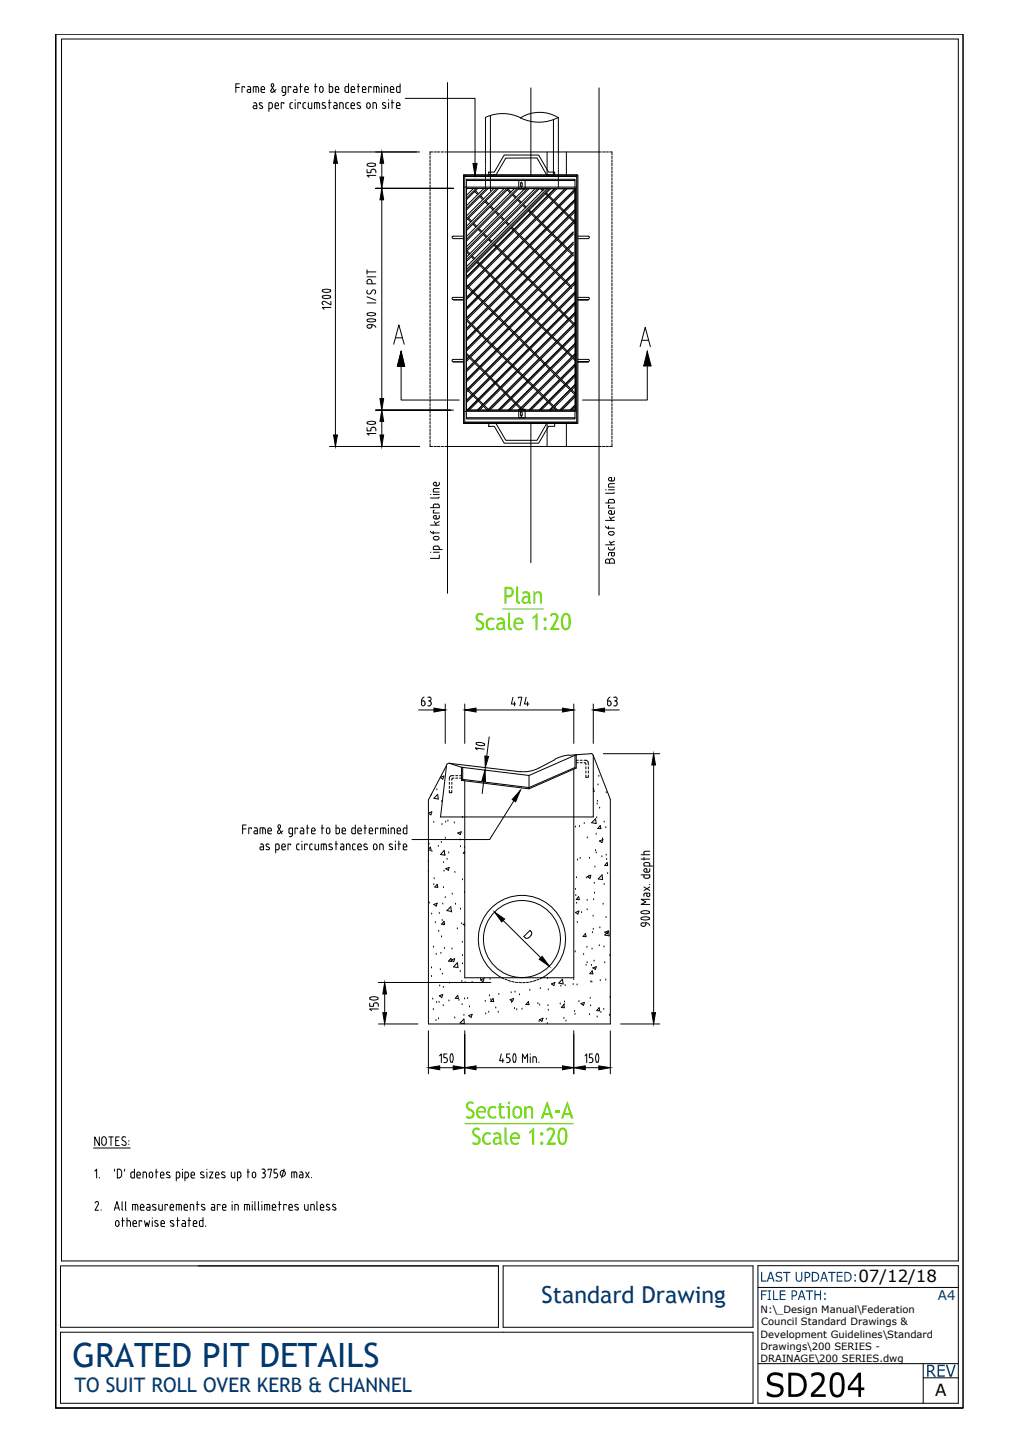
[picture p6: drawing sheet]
<svg xmlns="http://www.w3.org/2000/svg" width="210mm" height="297mm" viewBox="0 0 210 297" stroke-linecap="round" stroke-linejoin="round" font-family="sans-serif">
<defs><g id="words">
<text font-size="8.4" x="157.7" y="288">SD204</text>
<text font-size="6.9" fill="#003972" x="14.9" y="281.7">GRATED PIT DETAILS</text>
<g font-size="6.6">
<text x="79.4" y="38.1" transform="rotate(-90 79.4 38.1)">150</text>
<text x="79.4" y="91.4" transform="rotate(-90 79.4 91.4)">150</text>
<text x="102" y="157.3" transform="rotate(-90 102 157.3)">10</text>
</g>
<text font-size="6.2" x="79.7" y="209.9" transform="rotate(-90 79.7 209.9)">150</text>
<g font-size="5.6" fill="#6edd00">
<text x="103.7" y="124.4">Plan</text>
<text x="97.9" y="129.9">Scale 1:20</text>
<text x="95.9" y="230.5">Section A-A</text>
<text x="97.2" y="236">Scale 1:20</text>
</g>
<g font-size="4.9">
<text x="86.1" y="146.8">63</text>
<text x="104.4" y="146.8">474</text>
<text x="124.5" y="146.8">63</text>
</g>
<text font-size="4.8" fill="#003972" x="111.7" y="268.6">Standard Drawing</text>
<text font-size="4.2" fill="#003972" x="190.9" y="283.8">REV</text>
<text font-size="4.1" fill="#003972" x="15.4" y="287">TO SUIT ROLL OVER KERB &amp; CHANNEL</text>
<g font-size="3.4">
<text x="177" y="264.2">07/12/18</text>
<text x="192.8" y="287.7">A</text>
</g>
<g font-size="3.3" fill="#003972">
<text x="156.7" y="264.2">LAST UPDATED:</text>
<text x="156.7" y="268">FILE PATH:</text>
</g>
<text font-size="2.8" fill="#003972" x="193.4" y="268">A4</text>
<g font-size="2.1">
<text x="156.8" y="270.7">N:\_Design Manual\Federation</text>
<text x="156.8" y="275.7">Development Guidelines\Standard</text>
<text x="156.9" y="273.2">Council Standard Drawings &amp;</text>
<text x="156.8" y="278.2">Drawings\200 SERIES -</text>
<text x="156.8" y="280.7">DRAINAGE\200 SERIES.dwg</text>
</g>
</g></defs>
<!-- layer: 25 -->
<g fill="none" stroke="#000" stroke-width=".21">
<path d="M67.9 31.3h18.6M69.2 33.7v56M77.5 38.8h16h-16M83.6 20.3h14.3v13.4M95.6 36.1h.2v51.2h-.2zM95.8 36.1h23.1M95.8 38.6h23.1M96.2 37h22.4v.2h-22.4zM96.4 38.8l-.2 .3M97.6 38.8l-1.4 1.5M97.9 39.5l.6 .6M98.1 39.3l.6 .6"/>
<path d="M98.2 38.8l-2 2.1M98.5 38.8l-2.3 2.4M99.8 38.9l-3.6 3.5M100.1 24.2a8.3 8.3 0 0 1 7.2 .1M100.3 38.9l-4.1 4.1M100.7 38.9l-4.5 4.4M101.1 23.8v15.5M101.8 38.9l-5.6 5.6M102.4 38.9l-6.2 6.2M102.8 38.9l-6.6 6.5M104 32h7.1l2 3.5h1.3v.6h-1.7l-2-3.5h-6.4l-2 3.5h-1.5v-.6h1.1zM104 38.9l-7.8 7.8"/>
<path d="M104.5 38.9l-8.3 8.3M104.6 39.2l.6 .6M104.8 39l.6 .6M104.9 38.9l-8.7 8.6M106.1 38.9l-9.9 9.9M106.6 38.9l-10.4 10.4M107 37.2h1.3v1.8h-1.3zM107 38.9l-10.8 10.8M107.3 24.3a7.5 7.5 0 0 1 7.8-.1 8.6 8.6 0 0 1-7.8 .1zM107.4 37.6h.2l.1 .6a.2 .2 0 0 1-.1 .3 .2 .2 0 0 1-.3-.2zM108.2 38.9l-12 12M108.7 38.9l-12.5 12.5"/>
<path d="M109.1 38.9l-12.9 12.9M110.3 38.9l-14.1 14.1M110.9 38.9l-14.7 14.7M111.2 38.9l-15 15M111.4 38.9l.5 .4M111.8 38.9l.2 .3M112.3 38.9l-16.1 16.1M112.5 40l.4 .4M112.7 39.8l.4 .4M112.8 31.3v5M112.8 38.9l-16.6 16.6M113.2 38.9l-17 17"/>
<path d="M113.5 38.9l-17.3 17.4M114.1 24.7v11.6M114.3 38.9l-18.1 18.2M114.5 38.9l-18.3 18.3M114.8 38.9l-18.6 18.6M116.4 38.9l-20.2 20.3M116.6 38.9l-20.4 20.4M116.8 31.3v5M116.9 38.9l-20.7 20.7M118.6 37.2v48.9M118.6 38.9l-22.4 22.4M118.6 39.1l-22.4 22.4"/>
<path d="M118.6 39.4l-22.4 22.4M118.9 36.3h-23.1h23.1M118.9 36.1h.3v51.2h-.3zM66.5 59.8a1.84 1.84 0 0 1 1.6 0M66.5 59.7l-.1 .2a1.23 1.23 0 0 0 1.8 0l-.1-.2M75.7 57.1h1.8M75.7 56h1.8M75.7 55.6v.9M75.7 59.8l-.1 .5M76.7 58a.49 .49 0 0 0-.5-.4 .49 .49 0 0 0-.5 .4v.5h1.8M76.7 58v.5M76.7 59.9a.47 .47 0 0 1 .7 0 .47 .47 0 0 1-.1 .7"/>
<path d="M76.7 59.9l-.3 .6M78.7 41.2v41M93.5 49.2h2.1M95.6 48.7h-2.2l-.2 .2 .2 .2M96.1 51.9l.6 .6M96.2 58.7l.3 .2M96.3 51.7l.6 .6M96.5 45.2l.6 .6M96.5 59.4l.8 .8M96.6 45l.7 .6M96.7 59.1l.8 .9M97.2 52.9l.5 .6"/>
<path d="M97.4 52.7l.5 .6M97.5 46.2l.6 .6M97.7 46.1l.6 .6M98.3 54.1l.4 .4M98.5 53.9l.5 .5M98.6 47.3l.6 .6M98.7 47.1l.7 .6M99 54.7l.8 .9M99 40.6l.6 .5M99.1 40.4l.6 .6M99.2 54.6l.8 .8M99.6 48.3l.7 .6"/>
<path d="M99.8 48.2l.6 .6M100 41.6l.6 .6M100.1 55.8l.8 .8M100.2 41.4l.6 .6M100.2 55.6l.8 .8M100.7 49.4l.5 .6M100.9 49.2l.5 .5M101.1 42.7l.6 .6M101.1 56.9l.8 .8M101.2 42.5l.6 .6M101.3 56.7l.8 .8M101.9 50.5l.4 .5"/>
<path d="M102.1 50.4l.4 .4M102.1 43.7l.6 .7M102.2 57.9l.8 .9M102.3 43.6l.6 .6M102.3 57.7l.9 .9M102.5 51.2l.8 .8M102.7 51l.8 .9M103.2 44.8l.6 .6M103.2 59l.8 .8M103.4 44.6l.6 .6M103.4 58.8l.8 .8M103.6 52.3l.8 .8"/>
<path d="M103.7 52.1l.9 .8M104.3 45.8l.5 .6M104.4 45.7l.6 .5M104.5 59.9l.8 .8M104.6 53.3l.9 .8M104.8 53.1l.8 .9M105.4 47l.5 .5M105.6 46.9l.4 .4M105.6 40.2l.7 .6M105.7 54.4l.8 .8M105.8 40l.7 .6M105.9 54.2l.8 .8"/>
<path d="M106.1 47.7l.8 .8M106.2 47.5l.8 .8M106.7 41.3l.6 .6M106.8 55.5l.8 .8M106.9 41.1l.6 .6M106.9 55.3l.9 .8M107.1 48.7l.8 .9M107.3 48.6l.8 .8M107.8 42.3l.5 .5M107.8 56.5l.9 .8M108 42.2l.5 .5M108 56.3l.8 .9"/>
<path d="M108.2 49.8l.8 .8M108.4 49.6l.8 .8M108.9 57.6l.8 .8M109 43.5l.4 .4M109.1 57.4l.8 .8M109.1 43.3l.4 .4M109.2 50.8l.9 .9M109.4 50.7l.8 .8M109.6 44.2l.8 .8M109.8 43.9l.8 .9M109.9 58.6l.9 .8M110.1 58.5l.8 .8"/>
<path d="M110.3 51.9l.8 .8M110.5 51.7l.8 .9M110.6 45.2l.9 .8M110.8 45l.9 .8M111 59.7l.8 .8M111.2 59.5l.8 .8M111.4 53l.8 .8M111.5 52.8l.8 .8M111.7 46.3l.9 .8M111.9 46.1l.8 .8M112.4 54l.8 .9M112.6 53.8l.8 .9"/>
<path d="M112.8 47.3l.8 .8M112.9 47.2l.9 .8M113.1 40.6l.8 .8M113.3 40.4l.8 .8M113.5 55.1l.8 .8M113.7 54.9l.8 .9M113.8 48.4l.9 .8M114 48.2l.8 .8M114.2 41.7l.8 .8M114.4 41.5l.8 .8M114.5 56.1l.8 .9M114.7 56l.9 .8"/>
<path d="M114.9 49.4l.8 .8M115.1 49.3l.8 .8M115.3 42.7l.8 .9M115.4 42.5l.8 .8M115.6 57.2l.8 .8M115.8 57l.8 .9M115.9 50.5l.9 .8M116.1 50.3l.9 .8M116.3 43.8l.8 .8M116.5 43.6l.8 .8M116.7 58.3l.8 .8M116.8 58.1l.9 .8"/>
<path d="M117 51.6l.8 .8M117.2 51.4l.8 .8M117.4 44.8l.8 .9M117.5 44.7l.9 .8M117.7 59.4l.1 .1M118.1 52.6l.1 .1M118.2 47.8l-22 22M118.2 47.9l-22 22M118.2 48.3l-22 22M118.2 49.9l-22 22M118.2 50l-22 22.1M118.2 50.4l-22 22"/>
<path d="M118.2 52l-22 22M118.2 52.2l-22 22M118.2 52.5l-22 22M118.4 45.9l.2 .2M118.6 43.6l-22.4 22.4 .8 .9M118.6 41.1l-22.4 22.3M118.6 41.2l-22.4 22.4M118.6 41.5l-22.4 22.4M118.6 43.2l-22.4 22.3M118.6 43.3l-22.4 22.4M118.6 45.3l-22.4 22.4M118.6 45.4l-22.4 22.4"/>
<path d="M118.6 45.8l-22.4 22.4M118.6 53.8l-22.4 22.4M118.6 53.9l-22.4 22.4M118.6 54.2l-22.4 22.4M118.6 55.9l-22.4 22.4M118.6 56l-22.4 22.4M118.6 56.3l-22.4 22.4M118.6 58l-22.4 22.4M118.6 58.1l-22.4 22.5M118.6 58.5l-22.4 22.4M119.2 48.7h2.1l.2 .2-.2 .2M119.2 49.2h2.1"/>
<path d="M66.5 61.1a1.84 1.84 0 0 1 1.6 0M66.5 61l-.1 .2a1.23 1.23 0 0 0 1.8 0l-.1-.2M67 62.2a.39 .39 0 0 0-.4 0 .39 .39 0 0 0-.2 .4l.3 .2M68.2 63.4h-1.8l.4 .4M68.2 62.1v.8l-1.2-.7M75.7 62.4h1.8M75.7 61.2l1.8 .7M75.7 60.3l.3 .3 .4-.2M75.8 65.9a1.84 1.84 0 0 1 1.5 0M75.8 64.6a1.84 1.84 0 0 1 1.5 0M75.8 65.8v.4a1.84 1.84 0 0 0 1.5 0M75.8 64.6v.3a1.84 1.84 0 0 0 1.5 0"/>
<path d="M76.7 67.3l-.5 .3M76.7 66.9v.4M77.4 65.8v.4M77.4 64.6v.3M77.5 67.5a1.2 1.2 0 0 0-1.8-.4 .4 .4 0 0 0 .1 .5 .4 .4 0 0 0 .5 0M93.5 74.6h2.1M93.5 61.8h2.1M95.6 74.1h-2.2l-.2 .2 .2 .2M95.6 61.3h-2.2l-.2 .2 .2 .3M96.2 73.2l.4 .4M96.2 72.8l.6 .6M96.2 79.9l.3 .2"/>
<path d="M96.3 65.9l.8 .8M96.8 73.8l.9 .9M97.1 73.7l.8 .8M97.2 67.1l.8 .8M97.4 66.9l.8 .9M97.6 60.4l.8 .8M97.7 60.2l.9 .8M97.9 74.9l.8 .8M98.1 74.7l.8 .8M98.3 68.2l.8 .8M98.5 68l.8 .8M98.6 61.5l.9 .8"/>
<path d="M98.8 61.3l.8 .8M99 75.9l.8 .9M99.2 75.8l.8 .8M99.3 69.2l.8 .9M99.5 69l.8 .9M99.7 62.5l.8 .8M99.9 62.4l.8 .8M100.1 77l.8 .9M100.2 76.8l.8 .9M100.4 70.3l.8 .8M100.6 70.1l.8 .9M100.7 63.6l.9 .8"/>
<path d="M100.9 63.4l.9 .8M101.1 78.1l.8 .8M101.3 77.9l.8 .8M101.5 71.4l.8 .8M101.6 71.2l.9 .8M101.8 64.6l.8 .8M102 64.5l.8 .8M102.2 79.1l.8 .9M102.3 79l.9 .8M102.5 72.4l.8 .8M102.7 72.2l.8 .9M102.9 65.7l.8 .8"/>
<path d="M103.1 65.5l.8 .8M103.6 73.5l.8 .8M103.7 73.3l.9 .8M103.9 66.8l.9 .8M104.1 66.6l.8 .8M104.3 60l.8 .9M104.6 74.5l.9 .9M104.8 74.4l.8 .8M105 67.8l.8 .9M105.2 67.6l.8 .9M105.4 61.1l.8 .8M105.5 60.9l.8 .9"/>
<path d="M105.7 75.6l.8 .8M105.9 75.4l.8 .8M106.1 68.9l.8 .8M106.2 68.7l.8 .8M106.4 62.1l.8 .9M106.6 62l.8 .8M106.8 76.7l.8 .8M106.9 76.5l.9 .8M107.1 69.9l.8 .9M107.3 69.8l.8 .8M107.5 63.2l.8 .9M107.6 63l.9 .9"/>
<path d="M107.8 77.7l.9 .8M108 77.6l.8 .8M108.2 71l.8 .8M108.4 70.8l.8 .9M108.5 64.3l.8 .8M108.7 64.1l.8 .8M108.9 78.8l.8 .8M109.1 78.6l.8 .8M109.2 72.1l.9 .8M109.4 71.9l.8 .8M109.6 65.4l.8 .8M109.8 65.2l.8 .8"/>
<path d="M109.9 79.8l.9 .8M110.1 79.7l.8 .8M110.3 73.1l.8 .9M110.5 72.9l.8 .9M110.6 66.4l.9 .8M110.8 66.2l.9 .9M111.4 74.2l.8 .8M111.5 74l.8 .8M111.7 67.5l.9 .8M111.9 67.3l.8 .8M112.1 60.7l.8 .9M112.3 60.6l.8 .8"/>
<path d="M112.4 75.2l.8 .9M112.6 75.1l.8 .8M112.8 68.5l.8 .8M112.9 68.4l.9 .8M113.1 61.8l.8 .9M113.3 61.6l.8 .8M113.5 76.3l.8 .8M113.7 76.1l.8 .9M113.8 69.6l.9 .8M114 69.4l.8 .8M114.2 62.9l.8 .8M114.4 62.7l.8 .8"/>
<path d="M114.5 77.4l.8 .8M114.7 77.2l.9 .8M114.9 70.7l.8 .8M115.1 70.5l.8 .8M115.3 63.9l.8 .9M115.4 63.8l.8 .8M115.6 78.4l.8 .8M115.8 78.2l.8 .9M115.9 71.7l.9 .8M116.1 71.5l.9 .8M116.3 65l.8 .8M116.5 64.8l.8 .9"/>
<path d="M116.7 79.5l.8 .8M116.8 79.3l.9 .8M117 72.8l.8 .8M117.2 72.6l.8 .8M117.4 66l.8 .9M117.5 65.9l.9 .8M118.1 73.8l.5 .6M118.3 73.7l.3 .3M118.6 60.1l-22.4 22.4M118.6 60.2l-22.4 22.5M118.6 60.6l-22.4 22.4M118.6 62.2l-22.3 22.3"/>
<path d="M118.6 62.4l-22.1 22.1M118.6 62.7l-21.8 21.8M118.6 64.3l-20.2 20.2M118.6 64.5l-20 20M118.6 64.8l-19.7 19.7M118.6 67l-17.6 17.5M118.6 66.5l-18.1 18M118.6 66.6l-17.9 17.9M118.6 68.6l-15.9 15.9M118.6 68.7l-15.8 15.8M118.6 69l-15.4 15.5M118.6 70.7l-13.8 13.8"/>
<path d="M118.6 70.8l-13.7 13.7M118.6 71.2l-13.3 13.3M118.6 72.8l-11.7 11.7M118.6 72.9l-11.6 11.6M118.6 73.3l-11.2 11.2M118.6 74.9l-9.6 9.6M118.6 75.1l-9.4 9.4M118.6 75.4l-9.1 9.1M118.6 77l-7.4 7.5M118.6 77.2l-7.3 7.3M118.6 77.5l-7 7M118.6 79.2l-5.3 5.3"/>
<path d="M118.6 79.3l-5.2 5.2M118.6 79.6l-4.9 4.9M119.2 61.3h2.1l.2 .2-.2 .3M119.2 74.1h2.1l.2 .2-.2 .2M121.3 61.8h-2.1h2.1M121.3 74.6h-2.1h2.1M67.9 92h18.6M89.8 99.4a.36 .36 0 0 0-.4 .4 .36 .36 0 0 0 .4 .3M89.8 99.4h.1v.8M90.5 99.8l-.3 .3M90.6 99.4v.5M92.9 84.5h-15.4h16"/>
<path d="M95.8 87h23.1M95.8 87.3h23.1M95.8 84.8h23.1M96.2 86.1h22.4v.3h-22.4zM96.2 80.2l.1 .1M96.5 80.6l.8 .8M96.7 80.4l.8 .8M97.6 81.6l.8 .8M97.7 81.4l.9 .9M98.6 82.7l.9 .8M98.8 82.5l.8 .8M99.7 83.7l.8 .8"/>
<path d="M99.9 83.6l.8 .8M100.8 87.3h1.5l2 3.5h6.4l2-3.5h1.7v.6h-1.3l-2 3.5h-7.1l-2.1-3.5h-1.1zM103.2 80.2l.8 .8M103.4 80l.8 .9M104.3 81.2l.8 .9M104.5 81.1l.8 .8M105.4 82.3l.8 .8M105.5 82.1l.8 .9M106.4 83.4l.8 .8M106.6 83.2l.8 .8M107 84.4h1.3v1.7h-1.3zM107.4 84.8l.3 .3-.1 .6a.26 .26 0 0 1-.3-.1 .26 .26 0 0 1 0-.3z"/>
<path d="M107.5 84.5h.1M107.6 84.2l.3 .3M111 80.9l.8 .8M111.2 80.7l.8 .8M112.1 82l.8 .8M112.3 81.8l.8 .8M112.8 87.3v4.7M113.1 83l.8 .9M113.3 82.8l.8 .9M114.2 84.1l.4 .4M114.4 83.9l.6 .6M116.8 87.3v4.7"/>
<path d="M117.7 80.6l.9 .8M117.9 80.4l.8 .8M118.6 81.2l-3.2 3.3M118.6 81.4l-3 3.1M118.6 81.7l-2.7 2.8M118.7 83.4l-1.2 1.1M118.7 83.5l-1 1M118.7 83.9l-.7 .6M126.7 99.7h-1.1l-.1 .3M126.7 98.4l-.2 .7h-.8a.34 .34 0 0 1-.2-.3 .34 .34 0 0 1 .2-.3l.4-.1v.7M88.8 113.8h.1M88.8 108.2h1.8"/>
<path d="M88.8 101.9h.1M88.8 109.5l.4 .4h1.4M89.4 113.8h1.2M89.4 104.2v.4M89.4 109.5v.6M89.4 101.9h1.2M89.6 105.2h-.2v.5h1.2M89.6 107.5l.3 .7M89.7 112.6l-.3 .1v.6h1.8M89.7 103.9l-.3 .3M89.7 100.7l-.3 .1v.6h1.2M89.7 112.6h.5"/>
<path d="M89.7 103.9h.5M89.7 100.7h.9M89.8 110.6a.36 .36 0 0 0-.4 .3 .36 .36 0 0 0 .4 .4M89.8 106.3a.36 .36 0 0 0-.4 .3 .36 .36 0 0 0 .4 .4M89.8 110.6h.3a.36 .36 0 0 1 .4 .3 .36 .36 0 0 1-.4 .4h-.3M89.8 106.3h.1v.7M89.8 107h.4M89.8 100.2h.4M90.2 112.6l.3 .3M90.2 103.9l.3 .3M90.5 102.5l-.2 .2h-1.5M90.5 106.7l-.3 .3"/>
<path d="M90.6 114.4v.7h-1.8M90.6 104.2v.4h-1.8M90.6 106.3v.4M90.6 112.9v.4M90.6 107.5l-.8 .4M124.9 115.6v.5h1.8v-.5M124.9 112.3h1.8M124.9 107.3h1.8M124.9 101.7h1.6M124.9 101h.1M124.9 115.6a.4 .4 0 0 1 .4-.4 .4 .4 0 0 1 .4 .4 .49 .49 0 0 1 .5-.5 .49 .49 0 0 1 .4 .5M124.9 108.5l.4 .3"/>
<path d="M125.3 108.9h1.4M125.5 113.1l.1 .2 .7 .1 .3-.3M125.5 100v.4h1.2M125.5 108.5v.6M125.5 112.9v.2M125.5 114.2v.4M125.5 101h1.2M125.7 104.2h-.2v.5h1.2M125.7 115.6v.5M125.7 111.6l.4 .7M125.7 106.6l.4 .7M125.8 113.9l-.3 .3"/>
<path d="M125.8 102.9l-.3 .2v.6M125.8 113.9h.9v.5l-.2 .2h-.3l-.1-.2M125.8 103h.5M125.9 109.6a.36 .36 0 0 0-.4 .3 .36 .36 0 0 0 .4 .4M125.9 109.6h.4M125.9 110.3h.4M126.1 113.9v.5M126.2 109.6a.36 .36 0 0 1 .4 .3 .36 .36 0 0 1-.4 .4M126.3 102.9l.3 .3M126.6 101.5l-.1 .2M126.7 105.3l-.2 .7a.92 .92 0 0 1-1-.2 .36 .36 0 0 1 .4-.6l.2 .1v.7M126.7 103.3v.4h-1.8"/>
<path d="M126.7 112.9v.2M126.7 111.6l-.8 .3M126.7 106.6l-.8 .3M91.8 145.1v8.1M93.6 159.9l-.7 .1-.2 .4M94 159.9h.4M94.8 159.9h.4M95.2 158.2l-2.5-.8 14.6 1.7M95.2 158.2v2.7l13.9 1.7M95.2 158.2l13.9 1.7M95.4 158.2v2.7M95.8 145.1v8.1"/>
<path d="M98.2 146.3h17.8M111.1 158.3l-2.1 .7h-1.7M114.4 156.6l-3.3 1.7M117.4 155.6l-1.6 .3-1.4 .6M118.3 145.1v8.1M118.6 155.7v2.8M118.6 158.2l-9.5 4.1-13.7-1.6M118.8 155.6v2.7l-9.7 4.3v-2.7M118.8 157.2h.4M118.8 156.7h.4M118.8 155.6l-1.4 .1M118.8 155.6l-9.7 4.3"/>
<path d="M119.6 157.2h.4M119.6 156.7h.4M120.4 157.2l.3 .1 .1 .3M120.4 156.7h.4M120.8 156.7l.4 .3 .1 .6M120.8 159.8v.4h.5v-.4M120.8 158.1v.4M120.8 158.9v.4M121.3 158.1v.4M121.3 158.9v.4M122.3 146.3h5.4M122.3 145.1v8.1"/>
<path d="M122.3 155.7v12.7h-31.5l1.3-10.5M124.4 155.4h11.6M134.8 157.7v51M92.7 162.9v.5h.5v-.5M92.7 160.4v.4M92.7 161.2v.5M92.7 162.1v.4M93.2 160.7v.1M93.2 161.2v.5M93.2 162.1v.4M93.6 160.4l-.4 .1v.1M94 160.4h.4"/>
<path d="M94.8 160.4h.4M106 165l-5 8.1h-16.1M132.2 177.1h1.8M132.2 176.2h1.8M132.8 178.1v.4h1.8M132.8 175.8v.4M132.8 176.7v.6M133.1 177.8l-.4 .3M133.1 175.5l-.4 .3M133.1 177.8h.7l.2 .3M133.1 175.5h.9M134 179.5l-.3 .3-.8-.1a.34 .34 0 0 1-.2-.3 .34 .34 0 0 1 .2-.3h.5v.7"/>
<path d="M134 178.1v.4M134 179.1v.4M103.7 189.7l9.6 9.5M109 193.3l-.2 .1-.5-.1M109.5 192.8a.65 .65 0 0 0-.2-1l-1.3 1.2 .3 .3M109.5 192.8l-.5 .5M132.2 180.3h1.8v.4M132.2 189.1v.4M132.2 187.9v.4M132.3 189.5a1.84 1.84 0 0 0 1.6 0M132.3 189.2a1.84 1.84 0 0 1 1.6 0M132.3 188.2a1.84 1.84 0 0 0 1.6 0"/>
<path d="M132.3 187.9a1.84 1.84 0 0 1 1.6 0M132.6 190.2a.36 .36 0 0 0-.4 .4 .36 .36 0 0 0 .4 .3M132.6 190.2h.6l-.1 .5-.3 .2M132.6 191h.2M132.7 180.7l.4 .3M132.8 180.3v.4M132.8 184.4v.3M132.8 182.8l1.2 .8M133.1 190.2a.91 .91 0 0 1 .9 .6M133.1 184.1l-.4 .3M133.1 184.1h.9v.5M133.3 184.6l.4 .2 .3-.2"/>
<path d="M133.4 184.1v.5M133.8 189.1v.4M133.8 187.9v.4M133.9 182.3h.1M134 185.4h-1.8l1 .5-1 .5h1.8M134 182.8l-1.2 .8M134 180.7l-.2 .3-.7 .1M78 202.5h23.2M78 211.1h8.2M88.3 212.5v8.9M90.6 217.6l.4-.3v1.7M91.5 219h.4"/>
<path d="M91.9 218l.3 .4M92.1 217.3h-.6v.7h.4M92.2 218.6l-.3 .4M92.2 218.4v.3M93 218.9h.3M93.3 217.3a1.84 1.84 0 0 1 0 1.6M93.3 217.3l-.2-.1-.1 .1a1.84 1.84 0 0 0 0 1.6M95.8 212.5v8.9v-8.2M103.4 217.3l-.4 1.4h.9M103.7 218.2v.8M105.1 217.3h-.6v.7l.5 .1 .1 .3M105.1 218.6l-.1 .4h-.5"/>
<path d="M105.2 218.4v.3M105.9 217.3h.3a1.92 1.92 0 0 1 0 1.6M105.9 218.9h.3M105.9 217.3a1.84 1.84 0 0 0 0 1.6M107.7 219v-1.7l.5 .9 .6-.9v1.7M109.3 217.3h.1M109.3 217.8v1.2M110.2 217.8l.4 .4M110.3 217.8h-.4v1.2M110.6 218.2v.8M111.1 218.9v.1M118.3 212.5v8.9"/>
<path d="M120.6 217.6l.4-.3v1.7M121.5 219h.4M121.9 218l.3 .4M122.2 217.3h-.7v.7h.4M122.2 218.6l-.3 .4M122.2 218.4v.3M123 218.9h.3M123.3 217.3a1.84 1.84 0 0 1 0 1.6M123.3 217.3l-.1-.1-.2 .1a1.84 1.84 0 0 0 0 1.6M125.8 212.5v8.9M128 211.1h8M19.3 236.6h7.6"/>
<path d="M20.5 234.4v1.7l-1-1.7v1.7M21.9 234.8a.45 .45 0 0 0-.5-.5 .45 .45 0 0 0-.4 .5v.8a.45 .45 0 0 0 .4 .5 .45 .45 0 0 0 .5-.5M21.9 234.8v.8M22.4 234.4h1M22.9 234.4v1.7M23.9 235.1h.5M24.6 234.4h-.7v1.7h.7M25.1 235.9l.6 .2M25.3 235.1l.6 .3M25.8 235.4l.2 .4-.3 .3M25.9 234.4a.44 .44 0 0 0-.6 0 .44 .44 0 0 0 0 .7M26.6 235.1v.1"/>
<path d="M26.6 235.8v.1M90.7 220.1h2.8M98.2 220.1h17.8M120.7 220.1h2.8M19.5 241.4l.4-.4v1.8M19.9 247.7a.4 .4 0 0 1 .4 .6M19.9 247.7l-.3 .3M20.3 248.3l-.7 1.2h.7M20.5 242.7v.1M20.9 249.4v.1M23.6 249.5l.5-1.8 .5 1.8M23.7 241l-.1 .4"/>
<path d="M23.7 249h.8M23.8 252a.36 .36 0 0 1 .4-.4 .36 .36 0 0 1 .3 .4M23.8 252v.4a.36 .36 0 0 0 .4 .4 .36 .36 0 0 0 .3-.4v-.4M24.6 241l.4 .3v.2M24.6 241h-.4v1.8h.4M25 242.3v.2l-.4 .3M25.1 241.6v.7M25.1 251.6h.5M25.2 247.7l-.1 1.6 .2 .2M25.3 251v1.8M25.7 241l-.1 .4M25.9 247.7v1.6l.1 .2"/>
<path d="M26.2 251.6h.5l.2 .3M26.2 251v1.8M26.9 252v.8M27 242v.5M27.4 252.5l.3 .3M27.4 252a.36 .36 0 0 1 .4-.4 .36 .36 0 0 1 .3 .4M27.4 252v.5M27.7 241v1.8h-.6l-.1-.3M27.7 241.6h-.6l-.1 .4M27.7 252.8h.4M27.9 248.3v1.2M28.1 248.2l.3 .4"/>
<path d="M28.1 248.3h-.8v1.2M28.1 252v.2h-.7M28.2 242.5l.2 .3h.5M28.2 242.2h.7a.43 .43 0 0 0 0-.4 .43 .43 0 0 0-.5-.1l-.2 .3v.5M28.4 248.6v.9M28.9 249.2l.2 .2 .6 .1M29.2 251.8v-.2h-.5v1.2M29.5 242.8v-1.2h.4l.3 .2v1M29.7 248.6a.36 .36 0 0 0-.4-.4 .36 .36 0 0 0-.4 .4v.6M29.7 248.7v.2h-.8M29.8 251.6l.2 1.2 .3-.8 .3 .8 .2-1.2M30.3 248.3h.3"/>
<path d="M30.5 248.8l-.3 .4 .3 .3M30.5 248.9h.4M30.6 248.2l.3 .2v1.1h-.4M30.9 241.7a.36 .36 0 0 1 .6 .3v.4a.36 .36 0 0 1-.4 .4 .36 .36 0 0 1-.3-.4zM31.4 251v.1M31.4 251.6v1.2M31.6 248.8l.5 .2M31.7 248.3l-.3 .2 .2 .2M31.7 248.2l.4 .1M31.9 252.7l.5 .1M32 241.6h.6M32 252.1l.5 .2"/>
<path d="M32.1 249v.4h-.6M32.1 251.6l.4 .1M32.2 251.6l-.3 .2 .1 .2M32.2 241v1.8M32.5 252.3l.1 .3-.2 .2M32.8 248.3l-.1 .8 .3 .4h.5v-1.2M33.1 242.5l.3 .3M33.1 242.2h.7a.43 .43 0 0 0-.1-.4 .43 .43 0 0 0-.4-.1l-.2 .3v.5M33.2 252.5l.1 .3h.6M33.2 252a.36 .36 0 0 1 .3-.4 .36 .36 0 0 1 .4 .4M33.2 252v.5M33.4 242.8h.4"/>
<path d="M33.9 252v.2h-.7M34.5 242.1l.5 .3M34.5 248.5v-.2h-.5v1.2M35 242.3v.4h-.6M35 241.7l-.6-.1v.4M35.1 249.2l.1 .2 .6 .1M35.1 248.9h.7a.43 .43 0 0 0-.1-.5 .43 .43 0 0 0-.4-.1l-.2 .3v.6M35.3 252.1l.5 .2 .1 .3-.2 .2-.5-.1M35.4 251.6l-.3 .2 .1 .2M35.4 251.6l.4 .1M36.4 242.8h.4M36.4 251.6h.6"/>
<path d="M36.6 251v1.8M36.8 242.8l.2-.2v-.8l-.2-.2h-.4v1.8M36.9 248.3v1.2M37.1 248.2l.3 .2v1.1M37.1 248.3h-.7v1.2M37.6 241v.1M37.6 241.6v1.2M37.6 251.6h.3M37.8 252.2h.5M37.9 251.6l.3 .3M38 249.2l.1 .2 .6 .1M38 248.9h.7a.43 .43 0 0 0-.1-.5 .43 .43 0 0 0-.5-.1l-.1 .3v.6"/>
<path d="M38.1 242.8h.5M38.3 252v.8l-.8-.1v-.4l.3-.1M38.5 241.6l.3 .2 .1 .6-.4 .4M38.6 241.6h-.5v1.8M38.8 251.6h.5M39 251v1.8M39.4 242.5l.1 .3h.6M39.4 242.2h.7a.43 .43 0 0 0-.1-.4 .43 .43 0 0 0-.4-.1l-.2 .3v.5M39.6 248.2l.3 .2v1.1M39.7 248.3h-.5v1.2M39.8 252.5l.2 .3h.6M39.9 252a.36 .36 0 0 1 .3-.4 .36 .36 0 0 1 .4 .4"/>
<path d="M39.9 252v.5M40.5 248.3h.5M40.6 252v.2h-.7M40.7 247.7v1.8M41.1 252.5l.3 .3M41.1 252v.5M41.4 251.6l-.3 .3M41.4 251.6h.5M41.5 242.1l.5 .2 .1 .3-.2 .2-.5-.1M41.6 241.6l-.2 .2 .1 .2M41.6 241.6l.4 .1M41.7 248.8l.4 .2"/>
<path d="M41.8 248.3l-.3 .2 .1 .2M41.8 248.2l.4 .1M41.9 251v1.8h-.5M42.1 249l.1 .4-.6-.1M42.4 252.7v.1M42.7 241v.1M42.7 241.6v1.2M43.2 241.6h.7l-.7 1.2h.7M43.6 248.3h.4M43.8 248.8l-.3 .4 .3 .3M43.8 248.9h.5M43.9 248.2l.3 .2 .1 1.1h-.5"/>
<path d="M44.4 242.5l.3 .3M44.4 242.2h.8a.42 .42 0 0 0-.1-.5 .42 .42 0 0 0-.5 0l-.2 .3v.5M44.7 242.8h.5M45.4 248.5v-.2h-.6v1.2M45.8 242.1l.5 .2 .1 .3-.2 .2-.5-.1M45.9 249.2l.3 .3M45.9 248.9h.7a.43 .43 0 0 0-.1-.5 .43 .43 0 0 0-.4-.1l-.2 .3v.6M45.9 241.6l-.2 .2 .1 .2M45.9 241.6l.4 .1M46.2 249.5h.4M47.7 241.6v1l.3 .2M47.9 247.7v.1"/>
<path d="M47.9 248.3v1.2M48.4 241.6v1.2h-.4M48.8 248.2l.3 .2v1.1M48.8 248.3h-.4v1.2M49.3 241.6l.3 .3M49.3 241.6h-.3v1.8M49.6 242.4l-.1 .3-.5 .1M49.7 241.9v.5M51 241.6h.5M51 248.3v1.2M51.1 241v1.8M51.1 248.2l.3 .2 .1 1.1"/>
<path d="M51.2 248.3h-.8v1.2M52 247.7v.1M52 248.3v1.2M52.2 241.7a.36 .36 0 0 1 .5 .3v.4a.36 .36 0 0 1-.3 .4 .36 .36 0 0 1-.4-.4zM52.5 249.2l.2 .2M52.6 247.7v1.6M53.2 249.2l.2 .2M53.3 247.7v1.6M54 241h.3a.4 .4 0 0 1 .4 .4 .4 .4 0 0 1-.4 .4l.4 .4M54 247.7v.1M54 248.3v1.2M54.2 241.8h.1"/>
<path d="M54.7 242.4l-.2 .3-.5 .1M54.7 242.2v.2M55.1 248.3v1.2M55.3 241.2v-.2h.7l-.4 1.8M55.3 248.2l.3 .2v1.1M55.3 248.3h-.7v1.2M56.1 249.2l.2 .2 .6 .1M56.1 248.6a.36 .36 0 0 1 .4-.4 .36 .36 0 0 1 .3 .4l.1 .3h-.7M56.2 248.7v.5M56.9 241.8l.3 .4M57.1 241h-.6v.8h.4M57.2 242.4l-.2 .3-.5 .1"/>
<path d="M57.3 242.2v.2M57.4 248.3h.5M57.6 247.7v1.8M58.6 241l-.5 1.8M59 248.5v-.2h-.5v1.2M59.5 249.2l.2 .2 .6 .1M59.5 248.6a.36 .36 0 0 1 .4-.4 .36 .36 0 0 1 .4 .4M59.6 248.7v.5M60.3 248.7v.2h-.7M60.6 241.6v1.2M60.9 241.6l.3 .1v1.1M60.9 241.6h-.8v1.2"/>
<path d="M60.9 248.7l.6 .3M61 248.3l-.2 .2 .1 .2M61 248.2l.5 .1M61.4 249l.1 .4-.7-.1M61.8 241.6h.3M62 242.1l-.3 .4 .3 .3M62 242.2h.5M62.1 241.6l.3 .3M62.5 241.9v.9h-.5M62.8 248.3l.1 1 .2 .2h.4v-1.2M63 241.6l.7 1.2M63.7 241.6l-.7 1.2"/>
<path d="M64.2 242.7v.1M64.5 248.2l.3 .2v1.1M64.5 248.3h-.4v1.2M65.3 249.2l.2 .2M65.3 247.7v1.6M66 249.2l.3 .3M66 248.6a.36 .36 0 0 1 .4-.4 .36 .36 0 0 1 .3 .4M66.1 248.7v.5M66.3 249.5h.5M66.8 248.7v.2h-.7M67.4 248.7l.5 .3M67.9 249v.4l-.6-.1"/>
<path d="M67.9 248.3h-.5v.4M68.7 248.7l.5 .3M68.8 248.2l.4 .1M68.8 248.2l-.2 .2 .1 .3M69.2 249v.4l-.6-.1"/>
<circle cx="58.3" cy="241.9" r=".57"/>
</g>
<g fill="#000" stroke="#000" stroke-width=".21">
<path d="M69.2 31.3l.4 2.4h-.8zM97.5 33.7h.9l-.5 2.5zM78.7 38.8l.4 2.4h-.8zM68.8 89.7h.8l-.4 2.3zM95.8 146.3l2.4-.3v.8zM116 146l2.3 .3-2.3 .5zM122.3 146.3l2.4-.3v.8zM134.8 155.4l.4 2.3h-.8zM107.3 162.9l-1 2.4-.7-.5zM102 188l2 1.4-.6 .6zM111.8 197.1l1.5 2.1-2.1-1.5zM88.3 220.1l2.4-.4v.8z"/>
<path d="M93.5 219.7l2.3 .4-2.3 .4zM95.8 220.1l2.4-.4v.8zM116 219.7l2.3 .4-2.3 .4zM118.3 220.1l2.4-.4v.8zM123.5 219.7l2.3 .4-2.3 .4zM134.4 208.7h.8l-.4 2.4z"/>
</g>
<!-- layer: 50 -->
<path d="M81.2 71l1-4 1.1 4M81.6 69.6h1.3M132 71.5l1-4 1.1 4M132.4 70.1h1.3" fill="none" stroke="#000" stroke-width=".21"/>
<!-- layer: 35 -->
<g fill="#000" stroke="#000" stroke-width=".21">
<path d="M82.7 72.5l.7 3h-1.5zM81.9 75.5h1.5z"/>
<path d="M133.5 72.4l.7 3h-1.5zM132.7 75.4h1.5z"/>
</g>
<g fill="none" stroke="#000" stroke-width=".21">
<path d="M92.3 17v105.3M109.5 18.1v18.2M123.5 18.1v104.6M88.7 32.2v.5M88.7 32.9v.5M88.7 33.7v.5M88.7 34.4v.5M88.7 35.2v.5M88.7 35.9v.5M88.7 36.7v.5M88.7 37.4v.5M88.7 38.2v.5"/>
<path d="M88.7 38.9v.5M88.7 39.7v.5M89.2 31.3h-.5v.6M89.5 31.3h.5M90.2 31.3h.5M91 31.3h.5M91.7 31.3h32.3M96.2 38.8h22.5v45.7h-22.5h22.5l-.1-45.6zM100.1 24.2v7.3M100.1 31.6v.2M100.1 32v.2M100.1 32.3v.3"/>
<path d="M100.1 32.7v.2M100.1 33.1v.2M100.1 33.4v.3M100.1 33.8v.3M100.1 34.2v.3M100.1 34.6v.2M100.1 35v.2M100.1 35.3v.3M100.1 35.7v.2M100.1 36.1v.2M100.1 36.4v.3M100.1 36.8v.3"/>
<path d="M100.1 37.2v.3M100.1 37.6v.2M100.1 37.9v.3M100.1 38.3v.3M100.1 38.7v.1M115.1 24.2v7.3M115.1 31.6v.2M115.1 32v.2M115.1 32.3v.3M115.1 32.7v.2M115.1 33.1v.2M115.1 33.4v.3"/>
<path d="M115.1 33.8v.3M115.1 34.2v.3M115.1 34.6v.2M115.1 35v.2M115.1 35.3v.3M115.1 35.7v.2M115.1 36.1v.2M115.1 36.4v.3M115.1 36.8v.3M115.1 37.2v.3M115.1 37.6v.2M115.1 37.9v.3"/>
<path d="M115.1 38.3v.3M115.1 38.7v.1M124.2 31.3h.5M125 31.3h.5M125.7 31.3h.5v.6M126.2 32.2v.5M126.2 32.9v.5M126.2 33.7v.5M126.2 34.4v.5M126.2 35.2v.5M126.2 35.9v.5M126.2 36.7v.5"/>
<path d="M126.2 37.4v.5M126.2 38.2v.5M126.2 38.9v.5M126.2 39.7v.5M88.7 40.4v.5M88.7 41.2v.5M88.7 41.9v.5M88.7 42.7v.5M88.7 43.4v.5M88.7 44.2v.5M88.7 44.9v.5M88.7 45.7v.5"/>
<path d="M88.7 46.4v.5M88.7 47.2v.5M88.7 47.9v.5M88.7 48.7v.5M88.7 49.4v.5M88.7 50.2v.5M88.7 50.9v.5M88.7 51.7v.5M88.7 52.4v.5M88.7 53.2v.5M88.7 53.9v.5M88.7 54.7v.5"/>
<path d="M88.7 55.4v.5M88.7 56.2v.5M88.7 56.9v.5M88.7 57.7v.5M88.7 58.4v.5M88.7 59.2v.5M88.7 59.9v.5M126.2 40.4v.5M126.2 41.2v.5M126.2 41.9v.5M126.2 42.7v.5M126.2 43.4v.5"/>
<path d="M126.2 44.2v.5M126.2 44.9v.5M126.2 45.7v.5M126.2 46.4v.5M126.2 47.2v.5M126.2 47.9v.5M126.2 48.7v.5M126.2 49.4v.5M126.2 50.2v.5M126.2 50.9v.5M126.2 51.7v.5M126.2 52.4v.5"/>
<path d="M126.2 53.2v.5M126.2 53.9v.5M126.2 54.7v.5M126.2 55.4v.5M126.2 56.2v.5M126.2 56.9v.5M126.2 57.7v.5M126.2 58.4v.5M126.2 59.2v.5M126.2 59.9v.5M82.7 72.5l-.8 3h1.5l-.7-3v10h12M88.7 60.7v.5"/>
<path d="M88.7 61.4v.5M88.7 62.2v.5M88.7 62.9v.5M88.7 63.7v.5M88.7 64.4v.5M88.7 65.2v.5M88.7 65.9v.5M88.7 66.7v.5M88.7 67.4v.5M88.7 68.2v.5M88.7 68.9v.5M88.7 69.7v.5"/>
<path d="M88.7 70.4v.5M88.7 71.2v.5M88.7 71.9v.5M88.7 72.7v.5M88.7 73.4v.5M88.7 74.2v.5M88.7 74.9v.5M88.7 75.7v.5M88.7 76.4v.5M88.7 77.2v.5M88.7 77.9v.5M88.7 78.7v.5"/>
<path d="M88.7 79.4v.5M126.2 60.7v.5M126.2 61.4v.5M126.2 62.2v.5M126.2 62.9v.5M126.2 63.7v.5M126.2 64.4v.5M126.2 65.2v.5M126.2 65.9v.5M126.2 66.7v.5M126.2 67.4v.5M126.2 68.2v.5"/>
<path d="M126.2 68.9v.5M126.2 69.7v.5M126.2 70.4v.5M126.2 71.2v.5M126.2 71.9v.5M126.2 72.7v.5M126.2 73.4v.5M126.2 74.2v.5M126.2 74.9v.5M126.2 75.7v.5M126.2 76.4v.5M126.2 77.2v.5"/>
<path d="M126.2 77.9v.5M126.2 78.7v.5M126.2 79.4v.5M133.5 72.5v10h-13.4M88.7 91.4v.6h.5M88.7 80.2v.5M88.7 80.9v.5M88.7 81.7v.5M88.7 82.4v.5M88.7 83.2v.5M88.7 83.9v.5M88.7 84.7v.5"/>
<path d="M88.7 85.4v.5M88.7 86.2v.5M88.7 86.9v.5M88.7 87.7v.5M88.7 88.4v.5M88.7 89.2v.5M88.7 89.9v.5M88.7 90.7v.5M89.5 92h.5M90.2 92h.5M91 92h.5M91.7 92h32.3"/>
<path d="M109.5 87v29M124.2 92h.5M125 92h.5M126.2 91.4v.6h-.5M126.2 80.2v.5M126.2 80.9v.5M126.2 81.7v.5M126.2 82.4v.5M126.2 83.2v.5M126.2 83.9v.5M126.2 84.7v.5M126.2 85.4v.5"/>
<path d="M126.2 86.2v.5M126.2 86.9v.5M126.2 87.7v.5M126.2 88.4v.5M126.2 89.2v.5M126.2 89.9v.5M126.2 90.7v.5M92.7 157.3a.61 .61 0 0 0-.7 .5M118.3 158.5v43M121.9 155.3l.3 .1 .1 .3M121.9 155.4l-3.1 .2M122.3 155.7l3.5 9.1v46.3h-37.5v-46.2l3.7-7"/>
<path d="M95.8 161v40.5M103.4 201.5l.5 .3M104.1 201.8l.5 .2M104.8 202.1l.5 .2M105.5 202.3l.5 .1M106.3 202.5h.5M107 202.5l.5 .1M108.3 202.5l-.5 .1M109 202.5h-.5M109.8 202.3l-.6 .1M110.5 202.1l-.5 .2M111.2 201.8l-.5 .2"/>
<path d="M111.8 201.5l-.4 .3"/>
<circle cx="107.6" cy="193.6" r="7.9"/>
</g>
<!-- layer: 0 -->
<path d="M100 158.7l.1 2.4-.8-.1z" fill="#000" stroke="#000" stroke-width=".21"/>
<g fill="none" stroke="#000" stroke-width=".21">
<path d="M48.6 18h.7M49.3 17.3h-.7v1.8M50.4 18v-.1h-.5v1.2M51.1 17.9h.3M51.3 18.5h.4M51.4 17.8l.2 .2 .1 1.1-.7-.2v-.3l.2-.2M52.8 17.9v1.2M53 17.8l.2 .2 .1 1.1M53 17.9h-.8v1.2M53.8 18.7l.2 .3 .6 .1M53.8 18.5h.8a.43 .43 0 0 0-.1-.5 .43 .43 0 0 0-.5-.1l-.2 .3v.6M56 17.7l.8 1.4"/>
<path d="M56 17.7a.3 .3 0 0 1 0-.4 .3 .3 0 0 1 .4 0 .3 .3 0 0 1 0 .4M56.4 17.7l-.6 1 .1 .3h.4M56.9 18.5l-.7 .5M58.2 18.7l.3 .4M58.2 18.2v.5M58.3 19.7h.3M58.5 17.8l-.3 .4M58.5 17.9h.4v1.4M58.5 19.1h.4M58.9 19.3l-.3 .3M60 18.1v-.2h-.6v1.2M60.6 17.9h.3"/>
<path d="M60.8 18.5h.4M60.9 17.8l.3 .4M61.2 18.2v.9l-.7-.2v-.3l.3-.2M61.8 17.9h.5M62 17.3v1.8M62.9 18.7l.1 .3 .6 .1M62.9 18.5h.7a.43 .43 0 0 0-.1-.5 .43 .43 0 0 0-.5-.1l-.1 .3v.6M64.8 17.9h.6M65 17.3v1.8M66.1 17.9a.36 .36 0 0 1 .5 .3v.4a.36 .36 0 0 1-.3 .4 .36 .36 0 0 1-.4-.3zM67.9 17.3v1.8h.4l.3-.2v-.9l-.3-.2M67.9 17.9h.4"/>
<path d="M69.1 18.7l.3 .4M69.1 18.2a.36 .36 0 0 1 .4-.4 .36 .36 0 0 1 .3 .4M69.2 18.2v.6M69.4 19.1h.5M69.9 18.2v.3h-.7M71.1 18.2v.5M71.4 17.8l-.3 .4M71.4 17.9h.5M71.9 17.3v1.8l-.6-.1-.2-.3M72.4 18.7l.3 .4M72.4 18.2a.36 .36 0 0 1 .3-.4 .36 .36 0 0 1 .4 .4M72.4 18.2v.6"/>
<path d="M72.7 19.1h.4M73.1 18.2v.3h-.7M73.6 17.9h.6M73.9 17.3v1.8M74.7 18.7l.1 .3 .7 .1M74.7 18.2a.36 .36 0 0 1 .4-.4 .36 .36 0 0 1 .3 .4M74.7 18.2v.6M75.5 18.2v.3h-.8M76.5 18.1v-.2h-.5v1.2M77.6 17.9v1.2M77.8 17.8l.3 .4M77.8 17.9h-.7v1.2"/>
<path d="M78.2 18.2v.9M78.7 17.3v.1M78.7 17.9v1.2M79.6 17.8l.3 .2 .1 1.1M79.7 17.9h-.5v1.2M80.5 18.7l.2 .4M80.5 18.2a.36 .36 0 0 1 .3-.4 .36 .36 0 0 1 .4 .4M80.5 18.2v.6M80.8 19.1h.4M81.2 18.2v.3h-.7M82.1 17.9h.4M82.5 17.3v1.8l-.7-.2v-.9l.2-.2"/>
<path d="M197.6 8v251.9M52.3 21.2h.3M52.5 21.8h.4M52.6 21.2l.3 .3M52.9 21.5v.9l-.7-.2v-.3l.3-.1M53.4 22.2l.5 .1M53.6 21.6l.5 .3M53.7 21.2l.4 .1M53.7 21.2l-.2 .1 .1 .3M54 21.9l.2 .3-.3 .2M55.4 22.4h.5M55.8 21.2l.4 .3-.1 .7-.3 .2"/>
<path d="M55.9 21.2h-.5v1.8M56.7 22.1l.1 .3h.6M56.7 21.6a.36 .36 0 0 1 .4-.4 .36 .36 0 0 1 .3 .4M56.7 21.6v.5M57.4 21.6v.2h-.7M58.5 21.4v-.2h-.5v1.2M59.8 22l.3 .4M59.8 21.5v.5M60.1 21.2l-.3 .3M60.1 21.2h.2M60.1 22.4h.2M60.9 20.6v.1"/>
<path d="M60.9 21.2v1.2M62 21.4v-.2h-.6v1.2M63 21.2l-.5 .1v.7a.44 .44 0 0 0 .5 .4M63.6 21.2v.8M64.3 21.2v1.2l-.6-.1-.2-.3M65.3 21.2v1.2M65.6 21.2l.3 .1v1.1M65.6 21.2h-.8v1.2M66.4 22.2l.5 .1M66.5 21.6l.6 .4-.2 .4M66.6 21.1l.4 .1M66.7 21.2l-.3 .1 .1 .3"/>
<path d="M67.7 21.2h.5M67.9 20.6v1.8M68.9 21.2h.4l.2 .3v.9h-.6l-.1-.3 .1-.3h.6M70 22.4v-1.2h.5l.2 .1 .1 1.1M71.3 22l.1 .3 .5 .1M71.3 21.5v.5M71.9 21.2h-.5l-.1 .3M72.4 22.1l.3 .3M72.4 21.6a.36 .36 0 0 1 .3-.4 .36 .36 0 0 1 .4 .4M72.4 21.6v.5M72.7 22.4h.4M73.1 21.6v.2h-.7"/>
<path d="M73.8 21.6l.4 .3 .2 .3-.3 .2-.5-.2M73.8 21.2l-.2 .1 .1 .3M73.9 21.1l.4 .1M75.6 21.6a.36 .36 0 0 1 .4-.4 .36 .36 0 0 1 .3 .4M75.6 21.9a.36 .36 0 0 0 .4 .5 .36 .36 0 0 0 .3-.5M75.6 21.6v.4M76.4 21.6v.4M77.3 21.1l.3 .4M77.3 21.2h-.4v1.2M77.6 21.5v.9M78.8 22.2l.5 .1M79 21.6l.5 .3"/>
<path d="M79.1 21.1l.4 .1M79.1 21.2l-.2 .1 .1 .3M79.4 21.9l.2 .2-.3 .2M80.1 20.6v.1M80.1 21.2v1.2M80.7 21.2h.5M80.8 20.6v1.8M81.7 22l.2 .3 .6 .1M81.8 21.8h.7a.42 .42 0 0 0-.2-.6 .42 .42 0 0 0-.5 .1v.8M96.2 37.2v48.9M50 170.9h.7M50.7 170.1h-.7v1.8"/>
<path d="M51.8 170.9v-.3h-.5v1.3M52.4 170.6h.4M52.6 171.3h.5M52.8 170.6l.3 .4M53.1 171v.9l-.7-.2v-.3l.2-.2M53.7 174h.3M53.9 174.6h.4M54 173.9l.3 .4M54.2 170.6v1.3M54.3 174.3v.9l-.7-.2v-.3l.3-.2M54.7 171l-.3-.4h-.8v1.3M54.7 171v.9"/>
<path d="M54.8 175.1l.5 .1M55 174.5l.5 .3-.2 .3M55.1 173.9l.4 .1M55.1 174l-.2 .2 .1 .2M55.2 171.6l.2 .2 .6 .1M55.2 171a.36 .36 0 0 1 .4-.4 .36 .36 0 0 1 .4 .4M55.2 171.1v.5M56 171.1v.2h-.8M56.8 175.2h.5M57.2 173.9l.4 .4M57.3 174h-.5v1.8M57.6 174.8l-.4 .4"/>
<path d="M57.6 174.3v.5M57.7 171.8h-.4l-.1-.3 .6-1a.3 .3 0 0 0 0-.4 .3 .3 0 0 0-.4 0 .3 .3 0 0 0-.1 .4l.9 1.4M58.1 174.9l.1 .2 .6 .1M58.1 174.3a.36 .36 0 0 1 .4-.4 .36 .36 0 0 1 .3 .4M58.1 174.4v.5M58.3 171.3l-.7 .5M58.8 174.4v.2h-.7M59.5 171.5l.4 .4M59.6 171v.5M59.9 170.6l-.4 .4M59.9 170.7h.4v1.4M59.9 171.9h.4"/>
<path d="M59.9 174.2v-.2h-.5v1.2M60.3 172.1l-.2 .3-.4 .1M61.2 174.8l.1 .3 .4 .1M61.2 174.3v.5M61.4 170.9v-.2h-.6v1.2M61.5 173.9l-.3 .4M61.5 174h.2M62 170.7h.3M62.2 171.3h.4M62.3 173.4v.1M62.3 174v1.2M62.3 170.6l.3 .4"/>
<path d="M62.6 171v.9l-.7-.2v-.3l.3-.2M63.2 170.7h.5M63.4 174.2v-.2h-.6v1.2M63.4 170.1v1.8M63.9 174.8l.3 .4M63.9 174.3v.5M64.2 173.9l-.3 .4M64.2 171.6l.1 .2 .7 .1M64.2 174h.2M64.2 175.2h.2M64.2 171a.36 .36 0 0 1 .4-.4 .36 .36 0 0 1 .4 .4M64.2 171.1v.5"/>
<path d="M65 171.1v.2h-.8M65 174v.8M65.7 174v1.2l-.6-.1-.2-.3M66.2 170.7h.6M66.4 170.1v1.8M66.7 174v1.2M67 173.9l.3 .4M67 174h-.8v1.2M67.3 171a.36 .36 0 0 1 .4-.4 .36 .36 0 0 1 .3 .4M67.3 171.5a.36 .36 0 0 0 .4 .4 .36 .36 0 0 0 .3-.4M67.3 171.1v.4M67.3 174.3v.9"/>
<path d="M67.8 175.1l.5 .1M68 171.1v.4M68.4 174l-.4-.1-.2 .3 .1 .2 .6 .4-.2 .3M69.1 174h.5M69.3 170.1v1.8l.5-.1 .2-.3M69.3 170.7h.4M69.3 173.4v1.8M69.7 170.6l.3 .4M70 171v.5M70.3 174h.3M70.5 174.6h.4M70.5 171.6l.3 .3"/>
<path d="M70.5 171a.36 .36 0 0 1 .4-.4 .36 .36 0 0 1 .3 .4M70.6 171.1v.5M70.6 173.9l.3 .4M70.8 171.9h.5M70.9 174.3v.9l-.7-.2v-.3l.2-.2M71.3 171.1v.2h-.7M71.8 173.9l.4 .4M71.9 174h-.5v1.2M72.2 174.3v.9M72.5 171v.5M72.7 174.8l.1 .3 .5 .1M72.7 174.3v.5"/>
<path d="M72.8 170.6l-.3 .4M72.8 170.7h.5M73 173.9l-.3 .4M73 174h.3M73.3 170.1v1.8l-.6-.1-.2-.3M73.8 171.6l.2 .3M73.8 171a.36 .36 0 0 1 .3-.4 .36 .36 0 0 1 .4 .4M73.8 174.9l.2 .3M73.8 174.3a.36 .36 0 0 1 .3-.4 .36 .36 0 0 1 .4 .4M73.8 171.1v.5M73.8 174.4v.5M74.1 171.9h.4"/>
<path d="M74.1 175.2h.4M74.5 174.4v.2h-.7M74.5 171.1v.2h-.7M75 170.7h.6M75.3 170.1v1.8M75.7 174a.38 .38 0 0 0-.4 0 .38 .38 0 0 0-.3 .3l.6 .4 .2 .3-.3 .1-.5-.1M76.1 171.6l.1 .2 .7 .1M76.1 171a.36 .36 0 0 1 .4-.4 .36 .36 0 0 1 .3 .4M76.1 171.1v.5M76.9 171.1v.2h-.8M77 174.3a.36 .36 0 0 1 .4-.4 .36 .36 0 0 1 .3 .4M77 174.4v.4a.36 .36 0 0 0 .4 .4 .36 .36 0 0 0 .3-.4l.1-.4"/>
<path d="M77.9 170.9v-.2h-.5v1.2M78.7 173.9l.3 .4M78.7 174h-.4v1.2M79 170.7v1.2M79 174.3v.9M79.2 170.6l.3 .4M79.2 170.7h-.7v1.2M79.6 171v.9M80.1 170.1v.1M80.1 170.7v1.2M80.5 173.9l.4 .1M80.5 174l-.2 .3 .6 .4"/>
<path d="M80.8 174.7l.1 .4-.7-.1M81 170.6l.4 .4M81.1 170.7h-.5v1.2M81.4 171v.9M81.5 173.4v.1M81.5 174v1.2M81.9 171.6l.2 .3M81.9 171a.36 .36 0 0 1 .3-.4 .36 .36 0 0 1 .4 .4M81.9 171.1v.5M82.1 174h.5M82.2 171.9h.4M82.2 173.4v1.8"/>
<path d="M82.6 171.1v.2h-.7M83.1 174.9l.2 .2 .6 .1M83.1 174.3a.36 .36 0 0 1 .4-.4 .36 .36 0 0 1 .3 .4M83.2 171v.5M83.2 174.4v.5M83.4 170.6l-.3 .4M83.5 170.7h.4M83.9 170.1v1.8l-.6-.1-.2-.3M83.9 174.4v.2h-.7M88.3 177.6h.1M88.3 179.6h.1M88.5 174h.1"/>
<path d="M88.7 174.6l-.4 .5M88.8 174.6v.7l-.5-.1M88.9 163.9h.1M89 167.3l-.7 .3M89.1 175.6h.1M89.1 167.3l-.3 .7-.5-.4M89.4 169.5h.1M90.1 162.8h.1M90.2 163.7l.2 1-.9-.2zM90.4 174.5h.1M90.8 160.2l.7-.2-.2 .6-.5-.3M91 173.7h.1"/>
<path d="M91.1 165.2h.1M91.1 170h.1M91.5 177.8h.1M91.6 179.6h.1M91.6 175.3l.1 1-.9-.2zM91.7 176.2h.1M91.8 172.8h.1M91.9 169.5h.1M91.9 179.1l.7-.3-.2 .6zM92.2 177.1h.1M92.4 169.2h.1M92.5 175.8h.1"/>
<path d="M93.7 169.6h.1M93.8 179.8h.1M94.4 171.7l.7-.2-.2 .5zM94.9 173.1h.1M94.9 174.5h.1M95.4 168.5h.1M95.8 174.7h.1M95.8 175.5l-.3 .4h.3M99.7 161.1l-.3 2.5M118.6 170.5h.1M119.1 177.3h.1M119.5 170.4h.1"/>
<path d="M119.6 177h.1M120.5 169.8h.1M121.1 172.7h.1M121.6 176.9h.1M122.3 162.5v.1M122.4 162.5l.1 .7h-.2M122.7 178.7h.1M122.8 175.3h.1M122.8 168.8l.1 1-.9-.2zM122.9 172h.1M122.9 175.8h.1M123 168.6h.1"/>
<path d="M123.1 165.7h.1M123.2 165.2h.1M123.3 161.8h.1M123.5 160h.1M123.6 173.4l.7-.3-.2 .6zM123.6 166.6h.1M123.8 170.2l.1 .6h-.6zM124.1 176.6h.1M124.2 172.9h.1M124.6 169.5h.1M124.9 170.6h.1M125 163.4h.1"/>
<path d="M125 176.3h.1M125.1 177.2h.1M125.2 177.8l-.5 .6h.6l-.1-.6M88.5 186.1h.1M89 199.5h.1M89 188.4h.1M89.4 195.2h.1M89.4 182.4h.1M89.4 186.4l.8-.2-.3 .6zM89.5 181.1h.1M89.8 190.2h.1M89.9 196.7h.1"/>
<path d="M90.2 182.3v.6l-.6-.1zM90.5 192h.1M90.6 188.3h.1M90.8 199.9h.1M90.9 196.5h.1M91 193.1h.1M91.2 189.7h.1M91.3 186.4h.1M91.4 183h.1M91.4 190.7h.1M91.6 189.9l.1 .6h-.7zM91.6 195.5h.1"/>
<path d="M91.8 185h.1M92.1 187.7l.8-.8 .2 1zM92.9 197.6l-.4 .5 .6 .1-.1-.6M93 197.9l.8-.3-.3 .6zM93.1 188h.1M93.2 195.6h.1M93.2 184.3h.1M93.9 186.4h.1M94.3 191.5h.1M94.3 198.5l.1 .9-.9-.1zM94.9 187.4h.1M95.2 190.4h.1"/>
<path d="M95.3 194.2h.1M95.4 198.7h.1M95.4 197h.1M95.4 181.4h.1M95.5 190.5l.3 .3M95.8 184h.1M95.8 190.4l-.3 .1M118.6 196.2h.1M118.6 183.3h.1M118.6 188.1l.8-.3-.2 .6zM118.7 184.6h.1M118.9 180.9h.1"/>
<path d="M118.9 186.2h.1M119 190.2h.1M119.3 184.8l-.5 .6 .6 .1M119.3 184.8l.2 .7M119.9 188.1h.1M120.3 196.8h.1M120.7 192.4l.1 .7-.6-.1zM120.8 199h.1M120.9 181h.1M121 195.3h.1M121.1 187.5h.1M121.1 185.6h.1"/>
<path d="M121.1 198.5h.1M121.1 180.7l.7-.3-.1 .7-.6-.4M121.4 180.6h.1M121.9 199h.1M122.1 195.6h.1M122.2 192.2h.1M122.2 199.5l.8-.2-.2 .6zM122.3 188.8h.1M122.3 191.6h.1M122.4 185.5h.1M122.5 198.1h.1M122.5 182.1h.1"/>
<path d="M122.6 184.1h.1M123.6 194.9h.1M123.7 191.3h.1M124.2 181.3l-.1-1-.8 .9 1 .1M124.4 186.4h.1M124.5 195.2h.1M124.6 182.3h.1M124.7 198.5h.1M124.7 192.7l.8-.8 .1 1zM124.7 192.2l.7-.3-.2 .6zM125 189.1h.1M125.3 180.1h.1"/>
<path d="M125.8 197h.1M89 201.3h.1M89.2 206h.1M89.4 208.1h.1M89.9 210.4h.1M90 206.7h.1M90.4 210h.1M90.5 206.6h.1M90.7 203.2h.1M91.2 200.8h.1M91.3 205l-.7 .3 .5 .3 .2-.6M91.4 207.3h.1"/>
<path d="M91.4 203.5h.1M92.6 206.3h.1M92.7 202.6h.1M93.8 209.8h.1M94.3 205.2l-.4 .6h.6M94.4 205.2l.1 .6M94.6 206.2h.1M94.9 200.3h.1M95.2 202.3h.1M95.3 207.1h.1M95.7 209.3h.1M95.7 210.1v.9l-.8-.1z"/>
<path d="M95.8 205.9h.1M95.8 201.5h22.5M95.9 202.6h.1M96.4 205.8h.1M96.6 209.3l.8-.2-.3 .6-.5-.3M96.8 207.6h.1M97.4 202.5h.1M99.1 201.8h.1M99.1 202l.7-.3-.2 .7-.5-.4M100.1 206.4h.1M100.1 209h.1M100.8 208.7h.1"/>
<path d="M100.9 205.3h.1M101 201.9h.1M101.2 206.1h.1M101.7 205.8l.1 .7-.6-.1zM102.2 207.8h.1M102.7 208.7h.1M102.9 205h.1M103.4 201.5a9 9 0 0 1-2.7-13.6 9 9 0 0 1 13.9 0 9 9 0 0 1-2.8 13.6M105.2 206.1l.7-.3-.2 .6zM105.4 204.6h.1M105.5 206.6h.1M106.1 207.9h.1"/>
<path d="M106.2 204.5h.1M106.5 208.2h.1M107.1 205.1h.1M107.6 208h.1M109 206.5l.1 .6h-.7zM109.2 204.1h.1M110.9 206.9h.1M111.2 210.6h.1M111.2 210.2l.8-.3-.3 .6zM111.3 207.2h.1M111.4 203.8h.1M112.6 210.1h.1"/>
<path d="M112.8 211h.1M112.9 201.7h.1M113 207.3h.1M113.1 208.2h.1M113.1 204h.1M113.7 202.8l.7-.3-.2 .7zM115.5 207h.1M115.6 203.3h.1M115.7 207.7l.5-.6 .2 .6h-.6M116 201.8l.1 1-.9-.2zM116.3 209.9h.1M116.4 207.1h.1"/>
<path d="M116.4 206.5h.1M116.5 203.2h.1M116.7 210.5h.1M118.2 202.9h.1M118.3 201.9h.1M118.5 208.5h.1M118.6 209.1h.1M119 203h.1M119.4 206.5h.1M120.5 206.6l-.7 .3 .5 .3M120.5 206.6l-.2 .7M121.6 209.2h.1"/>
<path d="M121.7 205.8h.1M121.8 207.3h.1M121.8 202.4h.1M122 202.4h.1M122.1 200.1l.1 .6h-.6zM123.1 209.6h.1M123.5 207.7l-.5 .6 .6 .1v-.7M123.8 202.1h.1M123.9 208.7h.1M124.5 208.1h.1M124.9 202h.1M125.7 209.3h.1"/>
<path d="M125.8 205.6h.1"/>
</g>
<!-- layer: 25 -->
<path d="M95.9 231.6h22.3" fill="none" stroke="#6edd00" stroke-width=".21"/>
<!-- layer: TITLE BOUNDARY -->
<g fill="none" stroke="#000" stroke-width=".21">
<path d="M11.5 7.1h187.1v283.1h-187.1M197.6 8h-184.9v251.9h184.9M198.6 7.1v283.1h-187.1M12.5 274.6h142.8v14.7h-142.8zM12.5 260.9h90.3v12.7h-90.3zM40.8 260.9h62M103.7 260.9h51.6v12.7h-51.6zM156.3 260.9h41.3v28.4h-41.3zM156.3 265.4h41.3M11.5 290.2v-283.1v283.1M11.5 290.2h187.1M156.3 281.1h41.3"/>
<path d="M190.4 281.1v8.2M190.4 284h7.2"/>
</g>
<use href="#words"/>
</svg>
